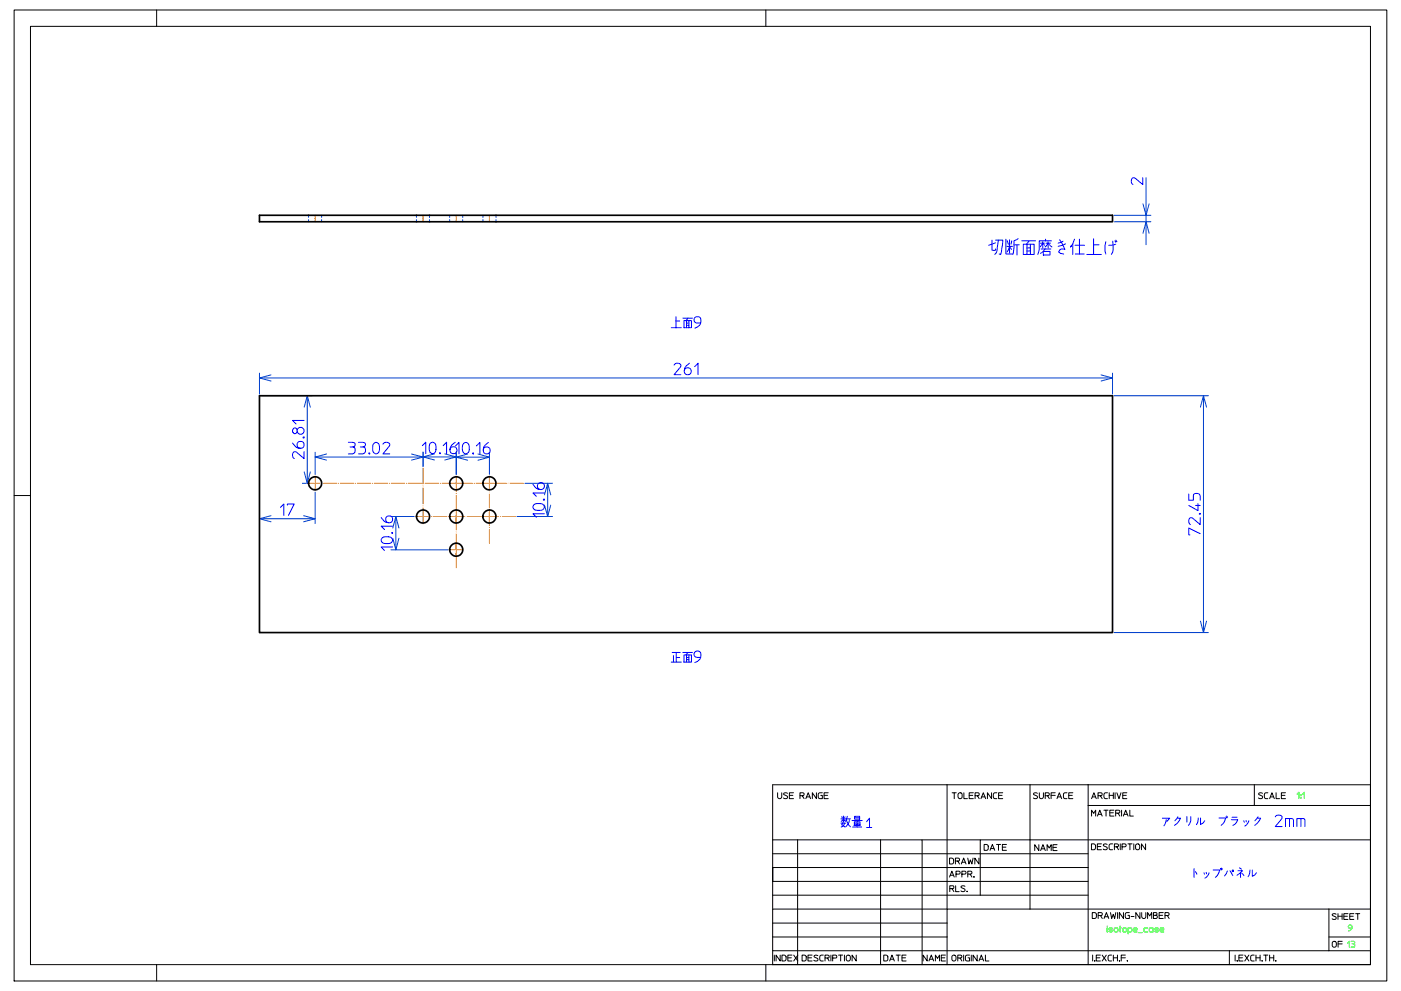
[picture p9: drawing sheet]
<svg xmlns="http://www.w3.org/2000/svg" width="420mm" height="297mm" viewBox="0 0 420 297" stroke-linecap="round" stroke-linejoin="round" font-family="sans-serif">
<g fill="none" stroke="#0040cc" stroke-width=".3">
<path d="M343.6 53.3v20M334 64.5h11M334 66.5h11M342.7 61.1l.9 3.4 .9-3.4M342.7 69.9l.9-3.4 .9 3.4M77.8 113.3h255.7M77.8 111.8v6.3M77.8 119.1v37.8M78.3 118.6h15.3M81.2 112.4l-3.4 .9 3.4 .9M92.1 118.6v26.2M330.1 112.4l3.4 .9-3.4 .9"/>
<path d="M333.5 111.8v6.3M334 118.6h28.3M360.8 118.6v71M91.2 122l.9-3.4 .9 3.4M94.5 137h32.3M94.5 135.5v6.7M97.9 136.1l-3.4 .9 3.4 .9M123.4 136.1l3.4 .9-3.4 .9M126.8 136.9h10M126.8 135.5v4.3M130.2 136l-3.4 .9 3.4 1M133.3 136l3.5 .9-3.5 1"/>
<path d="M136.8 135.5v6.7M136.8 137h9.9M140.2 136.1l-3.4 .9 3.4 .9M143.3 136.1l3.4 .9-3.4 .9M146.7 135.5v6.7M359.9 122l.9-3.4 .9 3.4M77.8 155.5h16.7M81.2 154.5l-3.4 1 3.4 .9M90.7 144.8h1.1M91 154.5l3.5 1-3.5 .9M91.2 141.4l.9 3.4 .9-3.4M94.5 147.5v9.4"/>
<path d="M117.2 154.8h7M117.8 158.3l.9-3.5 .9 3.5M118.7 154.8v10M155 154.8h10.6M157.4 144.8h8.2M163.2 151.4l1 3.4 .9-3.4M163.2 148.3l1-3.5 .9 3.5M164.2 144.8v10M117.2 164.8h17.1M117.8 161.3l.9 3.5 .9-3.5M334 189.6h28.3M359.9 186.2l.9 3.4 .9-3.4"/>
</g>
<g fill="none" stroke="#00f" stroke-width=".3">
<path d="M342.6 53.3v2l-2.2-1.9a.98 .98 0 0 0-1.3 .5 .98 .98 0 0 0 .3 1.2l.3 .2M297.4 72v2.9l.9 .1 .1-.4M298.4 72h2.2l-.4 3.5-.2 .8-.5-.2M298.4 72.8l-2 .7M299.3 72l-.4 3.2-.7 1.1M301.6 71.7v4.4h1.9M301.9 73.8h1.6M302 72.2l.3 1M302.6 71.9v3.9M303.2 74.8l-.6-1-.7 1.7M303.3 72.2l-.2 1M304 73.4h1.5"/>
<path d="M304.9 73.4v3M305.2 71.5l-1.2 .7v1.8l-.4 2.3M306.3 72.2h4.1M306.8 73.2h3.2v3.1h-3.2zM307.9 73.2v3.1M307.9 75.2h1M307.9 74.3h1M308.5 72.2l-.8 1M308.9 73.2v3.1M311.9 72.9h1.2M312.1 74.6h2.9M312.6 72.5v1.8"/>
<path d="M312.8 75.3h2v1.1h-2zM313.1 73.5l-.5-.6-.8 1.1M313.3 74l.9-1.1 1.1 1.1M313.3 74.6l-.7 .9-.7 .4M313.4 71.7v.5M313.5 72.9h1.4M314.2 72.5v1.8M315.2 72.2h-3.7v2.6l-.4 1.5M317.7 71.9l1.6 2.9a1.26 1.26 0 0 0-1.9 .7l.5 .4 1 .2M318.7 72.3l-1.5 .6M319.4 73.1l-2.2 .7M320.9 74l.3-.3-.3 .3"/>
<path d="M321.6 73.1v3.2M322.1 71.7l-.9 2M322.3 73.5h2.8M322.4 76.1h2.6M323.6 71.7v4.4M325.8 76.3h4.4M327.8 73.4h1.7M327.8 71.5v4.8M331.5 72.5l-.2 1.2v1.5l.2 .9M333.6 72.3a5 5 0 0 1-.4 4M334.3 72.2l.2 .4M334.5 73.2l-1.1 .3h-1"/>
<path d="M334.5 72l.3 .5M201.2 98.2h3.1M202.6 96.2h1.2M202.6 94.9v3.3M204.7 95.4h2.9M205 96.1h2.3v2.1h-2.3zM205.8 96.1v2.1M205.8 97.5h.7M205.8 96.8h.7M206.3 95.4l-.6 .7M206.5 96.1v2.1M210 96.8h-1.2a1.01 1.01 0 0 1-.7-1.1 1.01 1.01 0 0 1 1.1-.9 1.01 1.01 0 0 1 .9 1v.6a2.05 2.05 0 0 1-1.8 2"/>
<path d="M202.1 109.4a1.1 1.1 0 0 1 1.1-.6 1.1 1.1 0 0 1 .9 .9l-2 2.6h2M206.7 108.9a2.26 2.26 0 0 0-1.3 3.1 1.06 1.06 0 0 0 1.7-.1 1.06 1.06 0 0 0-.5-1.6 1.06 1.06 0 0 0-1.5 .8M208.2 109.9l1.1-1v3.4M87.7 132.8a2.24 2.24 0 0 0 3.2 1.3 1.05 1.05 0 0 0-.1-1.6 1.05 1.05 0 0 0-1.6 .4 1.05 1.05 0 0 0 .8 1.4M88 128.4a.77 .77 0 0 1 1.1 .7 .77 .77 0 0 1-1.1 .7l-.3-.5zM89.1 128.9a1.06 1.06 0 0 1 1.6-.7 1.06 1.06 0 0 1 0 1.8 1.06 1.06 0 0 1-1.6-.7M90.9 131h.3v.3h-.3zM91.1 131.1h.1M91.2 135.4v2l-2.3-1.9a.71 .71 0 0 0-.8-.1 .71 .71 0 0 0-.4 .7 1.14 1.14 0 0 0 .5 1.3M91.2 126h-3.5l1.1 1.1M104.4 132.6h1.3l.7 .3v.7l-.6 .3a1.1 1.1 0 0 1 .7 1.1 1.1 1.1 0 0 1-.8 1h-1.3M105 133.9h.8"/>
<path d="M107.5 132.6l1.7 .1a.68 .68 0 0 1 .4 .8 .68 .68 0 0 1-.7 .4 1.09 1.09 0 0 1 .7 1.1 1.09 1.09 0 0 1-.8 1h-1.3M108 133.9h.9M110.6 135.7h.2v.3h-.2zM110.8 135.9h.1M112 133a1.02 1.02 0 0 1 1.2-.3 1.02 1.02 0 0 1 .6 1.2 1.5 1.5 0 0 1-1.2 2.1l-.5-.3a2.71 2.71 0 0 1-.1-2.7zM114.8 133.1a1.1 1.1 0 0 1 1.1-.6 1.1 1.1 0 0 1 .9 1l-2 2.5h2M126.6 133.6l1-1.1v3.5M128.9 133a1.02 1.02 0 0 1 1.3-.4 1.02 1.02 0 0 1 .5 1.2 1.52 1.52 0 0 1-.9 2.2h-.2a1.98 1.98 0 0 1-.7-3zM131.8 135.7h.2v.3h-.2zM131.9 135.9h.1M132.9 133.6l1-1.1v3.5M136.5 132.5a2.26 2.26 0 0 0-1.3 3.2 1.06 1.06 0 0 0 1.6-.1 1.06 1.06 0 0 0-.4-1.6 1.06 1.06 0 0 0-1.5 .8"/>
<path d="M136.6 133.6l1-1v3.4M139 132.9a1.04 1.04 0 0 1 1.2-.1 1.04 1.04 0 0 1 .5 1.1 1.5 1.5 0 0 1-1.1 2.1 1.96 1.96 0 0 1-.6-3.1zM141.7 135.7h.3v.3h-.3zM141.9 135.9h.1M142.8 133.6l1.1-1v3.4M146.4 132.6a2.22 2.22 0 0 0-1.3 3.1 1.05 1.05 0 0 0 1.7 0 1.05 1.05 0 0 0-.5-1.6 1.05 1.05 0 0 0-1.4 .7M84.1 152.1l1-1v3.4M86.1 151.4v-.3h2.1l-1.7 3.4M114.3 155.1a2.31 2.31 0 0 0 3.1 1.3 1.05 1.05 0 0 0 0-1.6 1.05 1.05 0 0 0-1.6 .4 1.05 1.05 0 0 0 .7 1.5M117.4 159.6h.3v.2h-.3zM117.6 159.7h.1M117.7 157.7h-3.4l1 1"/>
<path d="M159.8 145.2a2.22 2.22 0 0 0 3.1 1.2 1.06 1.06 0 0 0-.1-1.6 1.06 1.06 0 0 0-1.6 .5 1.06 1.06 0 0 0 .8 1.4M160 151.3a2.3 2.3 0 0 1 3.1 .3v.7a2.03 2.03 0 0 1-3.3-.3zM162.9 149.6h.3v.3h-.3zM163.1 149.7h.1M163.2 154h-3.4l1 1M163.2 147.7h-3.4l1 1.1M356.4 148.1v1.8h1.4v-1.2a1.06 1.06 0 0 1 1-.8 1.06 1.06 0 0 1 1 .8v1.2M358.4 151.5h1.4M359.1 151v2l-2.7-1.5M359.6 153.9h.2v.2h-.2zM359.7 153.9h.1M359.8 159.9l-3.4-1.6v2h.3"/>
<path d="M359.8 155.1v2.1l-2.6-2.1a1.12 1.12 0 0 0-.9 1 1.12 1.12 0 0 0 .6 1.1M114.5 161.3a2.34 2.34 0 0 1 3.1 .2v.7a2.1 2.1 0 0 1-3.3-.2zM117.7 163.9h-3.4l1 1.1M201.2 198.4h3.1M201.5 195.5h2.4M201.9 196.5v1.9M202.7 197.1h1.1M202.7 195.5v2.9M204.7 195.5h2.9M205 196.3h2.3v2.1h-2.3zM205.8 196.3v2.1M205.8 197.1h.7"/>
<path d="M205.8 197.7h.7M206.3 195.5l-.6 .8M206.5 196.3v2.1M210 197h-1.2a1.01 1.01 0 0 1-.7-1.1 1.01 1.01 0 0 1 1.1-.9 1.01 1.01 0 0 1 .9 1v.6a2.05 2.05 0 0 1-1.8 2M252.1 246.7h1.4M252.1 245.4h1.4M252.3 244.8l.3 .3M252.4 247.2l.9 .7M252.8 246.4l-.4 .8M252.8 245.4l-.6 .8M252.8 244.6v1.7M253 245.6l.3 .5"/>
<path d="M253.2 246.7l-.5 .9-.5 .3M253.3 244.8l-.1 .4M253.8 245.7l.6 1.5 .6 .6M253.8 245.4h1.2M254 244.6l-.6 1.6M254.7 245.6l-.2 .9-1 1.3M255.4 245.9h3.1M255.6 247.9h2.7M256 247.4h1.9M256.1 246.3h1.7v.9h-1.7zM256.1 246.7h1.7M256.2 244.6h1.5v.9h-1.5z"/>
<path d="M256.2 245.1h1.5M257 246.3v1.6M259.8 246.3l.9-1.1v2.8M259.8 248h1.5M348.5 245.2h2.2l-.9 1M349.6 245.7l-.7 1.8M352.8 245.2h1.1l-.5 .9-1.3 1.3M353.1 244.8l-.9 1.2M355.8 244.7v1.7M357 244.7v1.3l-.7 1.4M359.2 245.1l-.2 1.6-.3 .5M359.9 245.1v2l.8-.4 .5-.7"/>
<path d="M365.4 245.1h2l-.6 1.6-.7 .7M367.6 244.8l.2 .3M367.7 244.6l.3 .3M369.1 245.7h2l-.8 1.2-.7 .5M369.4 244.9h1.4M372.9 246l.1 .4M373.6 245.9v.4M374.4 246l-.8 1.3-.4 .3M376.8 245.2h1.1l-.5 .9-1.3 1.3M377.2 244.8l-1 1.2M382.3 244.8a1.11 1.11 0 0 1 1.1-.5 1.11 1.11 0 0 1 1 .8l-2.1 2.6h2.1M385.4 247.7v-2.4h1.9l.4 .3 .1 2.1"/>
<path d="M386.6 245.3v2.4M388.8 247.7v-2.4l2.1 .1 .3 .3v2M390 245.3v2.4M358 260.3v2.7M358.4 261.2l.4 .8M360.9 261.6l.2 .4M361.6 261.4l.1 .5M362.5 261.6l-.8 1.3-.5 .3M363.7 260.7h2l-.8 1.7-.6 .6M366 260.3h.4v.3l-.3 .1zM367.9 261l-.8 1.5M368.7 260.9l.9 1.5"/>
<path d="M369.4 260.8h.4v.4h-.4zM371.1 260.9h1.4l-1.7 1.4M371.6 260.1l.5 .4M371.9 261.6v1.4M372.3 261.7l.6 .7M374.7 260.7l-.2 1.5-.3 .5M375.4 260.7v1.9l.8-.4 .5-.6"/>
</g>
<path d="M92.5 66.5v-2M96.4 64.5v2M124.8 66.5v-2M128.8 64.5v2M134.8 66.5v-2M138.7 64.5v2M144.8 66.5v-2M148.7 64.5v2" fill="none" stroke="#0040cc" stroke-width=".3" stroke-dasharray=".7 .7"/>
<path d="M94.5 64.5v2M126.8 66.5v-2M136.8 66.5v-2M146.7 64.5v2" fill="none" stroke="#ff8000" stroke-width=".3" stroke-dasharray=".9 .1 0 .1"/>
<path d="M94.5 147v-4.3M136.8 152.6v4.4M138.9 144.8h-4.3M138.9 154.8h-4.3M144.6 144.8h4.3M146.7 152.6v4.4M148.9 154.8h-4.3M134.6 164.8h4.3M136.8 162.6v4.3" fill="none" stroke="#ff8000" stroke-width=".3" stroke-dasharray="1.9 .2 0 .2"/>
<path d="M146.7 142.7v20.1" fill="none" stroke="#ff8000" stroke-width=".3" stroke-dasharray="4.2 .5 0 .5"/>
<path d="M136.8 142.7v27.5" fill="none" stroke="#ff8000" stroke-width=".3" stroke-dasharray="4.6 .6 0 .6"/>
<path d="M156.9 144.8h-64.6" fill="none" stroke="#ff8000" stroke-width=".3" stroke-dasharray="4 .5 0 .5"/>
<path d="M124.7 154.8h29.8" fill="none" stroke="#ff8000" stroke-width=".3" stroke-dasharray="4.1 .5 0 .5"/>
<path d="M126.8 157v-16.7" fill="none" stroke="#ff8000" stroke-width=".3" stroke-dasharray="4.8 .6 0 .6"/>
<g fill="none" stroke="#000" stroke-width=".5">
<path d="M77.8 64.5h255.7v2h-255.7zM77.8 118.6h255.7v71h-255.7z"/>
<circle cx="94.5" cy="144.8" r="1.97"/>
<circle cx="126.8" cy="154.8" r="1.97"/>
<circle cx="136.8" cy="144.8" r="1.97"/>
<circle cx="136.8" cy="154.8" r="1.97"/>
<circle cx="146.7" cy="144.8" r="1.97"/>
<circle cx="146.7" cy="154.8" r="1.97"/>
<circle cx="136.8" cy="164.7" r="1.97"/>
</g>
<g fill="none" stroke="#000" stroke-width=".3">
<path d="M4.2 3h411.5v291h-411.5zM9.1 7.9h401.7v281.2h-401.7zM47 3v4.9M229.6 3v4.9M4.2 148.5h4.9M233.1 237.6v1.2a.62 .62 0 0 0 .6 .6 .62 .62 0 0 0 .7-.6v-1.2M236.1 237.8a.63 .63 0 0 0-.7-.2 .63 .63 0 0 0-.5 .5l.9 .4a.48 .48 0 0 1 .3 .7 .48 .48 0 0 1-.7 .2l-.5-.3M236.6 238.4h1.1M237.9 237.6h-1.3v1.8h1.3M239.8 238.5v.9M240.5 238.5h-.7v-.9h.9a.45 .45 0 0 1 .4 .5 .45 .45 0 0 1-.6 .4l.6 .9M241.6 239.4l.7-1.8 .7 1.8"/>
<path d="M241.8 238.8h1M244.8 237.6v1.8l-1.3-1.8v1.8M246.5 237.6h-.9l-.3 .5 .1 1 1.1 .3v-1h-.4M247.1 238.4h1M248.3 237.6h-1.2v1.8h1.2M283.9 235.2v37.2h-52.3v4.2M285.4 237.6h.7v1.8M286.1 237.6h.6M287.3 237.8a.62 .62 0 0 1 .7-.2 .62 .62 0 0 1 .4 .5v.7a.62 .62 0 0 1-.6 .6 .62 .62 0 0 1-.6-.6zM289 237.6v1.8h1M290.5 238.4h1.1M291.8 237.6h-1.3v1.8h1.3"/>
<path d="M292.3 238.5v.9M293 238.5h-.7v-.9h.9a.45 .45 0 0 1 .3 .5 .45 .45 0 0 1-.5 .4l.5 .9M294.1 239.4l.7-1.8 .7 1.8M294.3 238.8h1M297.3 237.6v1.8l-1.3-1.8v1.8M298.8 237.6h-.7l-.3 .5 .1 1 .9 .3M299.4 238.4h1M300.6 237.6h-1.2v1.8h1.2M308.8 235.2v37.2M311 237.8a.61 .61 0 0 0-.7-.2 .61 .61 0 0 0-.4 .5l.9 .4a.44 .44 0 0 1 .2 .5 .44 .44 0 0 1-.4 .4l-.8-.3M311.6 237.6v1.2a.62 .62 0 0 0 .6 .6 .62 .62 0 0 0 .6-.6v-1.2M313.3 238.5v.9"/>
<path d="M314 238.5h-.7v-.9h.8a.45 .45 0 0 1 .5 .5 .45 .45 0 0 1-.6 .4l.6 .9M315.1 238.4h1.2M316.3 237.6h-1.2v1.8M316.9 239.4l.7-1.8 .7 1.8M317.1 238.8h.9M319.9 237.6h-.8l-.3 .5 .1 1 1 .3M320.4 238.4h1.1M321.6 237.6h-1.2v1.8h1.2M326.2 235.2v53.9h42.3v-4.2M327.2 239.4l.7-1.8 .7 1.8M327.5 238.8h.9M329.2 238.5v.9"/>
<path d="M329.9 238.5h-.7v-.9h.8a.45 .45 0 0 1 .4 .5 .45 .45 0 0 1-.5 .4l.5 .9M332 237.6h-.7l-.4 .5 .1 1 1 .3M332.5 237.6v1.8M332.5 238.4h1.3M333.8 237.6v1.8M334.3 237.6v1.8M334.8 237.6l.7 1.8 .6-1.8M336.6 238.4h1M337.8 237.6h-1.2v1.8h1.2M376 235.2v6.2M378.5 237.8a.6 .6 0 0 0-.7-.3 .6 .6 0 0 0-.4 .6l.8 .4a.45 .45 0 0 1 .3 .5 .45 .45 0 0 1-.5 .4l-.7-.3M380.1 237.6h-.8l-.3 .5 .1 1 1 .3"/>
<path d="M380.6 239.4l.7-1.8 .7 1.8M380.9 238.8h.9M382.6 237.6v1.8h1M384.1 238.4h1.1M385.4 237.6h-1.3v1.8h1.3M231.6 251.7h32.4M231.6 260h94.6M231.6 255.9h94.6M239.1 251.7v37.4M264 251.7h12.4v37.4M264 251.7v37.4M276.4 251.7h17.5"/>
<path d="M284.7 257.2h.7l.5 .3v.9l-.2 .4-1 .1zM286.4 258.1v.8M287.1 258.1h-.7v-.9h.9a.45 .45 0 0 1 .4 .5 .45 .45 0 0 1-.6 .4l.6 .8M288.2 258.9l.7-1.7 .7 1.7M288.4 258.4h1M290.1 257.2l.4 1.7 .4-1.2 .5 1.2 .3-1.7M293.5 257.2v1.7l-1.3-1.7v1.7M295 253.1h.7l.5 .3 .1 .9-.2 .4-1.1 .1zM296.8 254.8l.7-1.7 .7 1.7M297 254.3h1M298.7 253.1h.6v1.7M299.3 253.1h.7"/>
<path d="M300.5 253.9h1.1M301.7 253.1h-1.2v1.7h1.2M311.4 253.1v1.8l-1.2-1.8v1.8M312 254.9l.7-1.8 .7 1.8M312.2 254.4h1M313.9 254.9v-1.8l.6 1 .6-1v1.8M315.7 254h1M316.9 253.1h-1.2v1.8h1.2M326.2 241.4h84.6v10.3M327.2 252.9h.7l.5 .4v.8l-.3 .5-.9 .1zM327.2 244.6v-1.8l.7 1 .6-1v1.8M329 253.7h1"/>
<path d="M329 244.6l.7-1.8 .7 1.8M329.2 244h1M330.2 252.9h-1.2v1.8h1.2M330.9 242.8h.7v1.8M331.6 242.8h.6M331.9 253.1a.63 .63 0 0 0-.7-.2 .63 .63 0 0 0-.4 .5l.9 .5a.42 .42 0 0 1 .3 .5 .42 .42 0 0 1-.5 .3l-.8-.2M332.7 243.6h1.1M333.6 252.9l-.8 .1-.3 .4 .1 1.1 1 .2M333.9 242.8h-1.2v1.8h1.2M334.1 253.8v.9M334.5 243.7v.9M334.8 253.8h-.7v-.9h.8a.45 .45 0 0 1 .4 .5 .45 .45 0 0 1-.5 .4l.5 .9"/>
<path d="M335.2 243.7h-.7v-.9h.8a.45 .45 0 0 1 .4 .5 .45 .45 0 0 1-.5 .4l.5 .9M335.8 252.9v1.8M336.2 242.8v1.8M336.4 253.8h.8a.44 .44 0 0 0 .4-.5 .44 .44 0 0 0-.4-.4h-.8v1.8M336.8 244.6l.7-1.8 .7 1.8M337 244h1M338.1 252.9h.6v1.8M338.7 242.8v1.8h1.1M338.7 252.9h.7M339.9 252.9v1.8M340.6 253a.64 .64 0 0 1 1.1 .4v.7a.62 .62 0 0 1-.7 .6 .62 .62 0 0 1-.6-.6zM343.4 252.9v1.8l-1.2-1.8v1.8"/>
<path d="M410.8 251.7h-116.9v16.6M410.8 241.4v-6.2h-179.2v37.2M410.8 251.7v37.4M231.6 264.1v-4.1v4.1M231.6 268.3h94.6M231.6 276.6v12.5M231.6 264.2h94.6M231.6 276.6h52.3M283.9 276.6v12.5M284.7 262.9l.7-1.8 .7 1.8M284.7 266.3v.9M284.9 262.3h1"/>
<path d="M285.4 266.3h-.7v-.8h.9a.45 .45 0 0 1 .4 .5 .45 .45 0 0 1-.6 .3l.6 .9M286.5 265.5v1.7h1M286.6 262h.8a.44 .44 0 0 0 .4-.5 .44 .44 0 0 0-.4-.4h-.8v1.8M288.4 262h.8a.44 .44 0 0 0 .4-.5 .44 .44 0 0 0-.4-.4h-.8v1.8M289.3 265.6a.63 .63 0 0 0-.7-.2 .63 .63 0 0 0-.5 .6l.9 .4a.48 .48 0 0 1 .3 .6 .48 .48 0 0 1-.7 .2l-.5-.2M289.8 267.1l.2 .1zM289.9 267.2h.1M290.1 262v.9M290.8 262h-.7v-.9h.9a.45 .45 0 0 1 .4 .5 .45 .45 0 0 1-.6 .4l.6 .9M291.9 262.7l.1 .2zM292 262.8h.1M308.8 272.4h-24.9v4.2"/>
<path d="M308.8 272.4h102M327.4 273.5l1.2 .2 .1 1-.4 .5-.9 .1zM329.2 274.4v.9M329.9 274.4h-.7v-.9h.9a.45 .45 0 0 1 .3 .5 .45 .45 0 0 1-.5 .4l.5 .9M331 275.3l.7-1.8 .7 1.8M331.2 274.7h1M332.9 273.5l.4 1.8 .4-1.3 .5 1.3 .3-1.8M335 273.5v1.8M336.8 273.5v1.8l-1.2-1.8v1.8M338.6 273.5h-1l-.3 .5 .1 1.1 1.2 .2v-1h-.5M339.1 274.7h.9M341.7 273.5v1.8l-1.2-1.8v1.8"/>
<path d="M342.3 273.5v1.2a.62 .62 0 0 0 .6 .6 .62 .62 0 0 0 .6-.6v-1.2M344 275.3v-1.8l.7 1 .6-1v1.8M345.8 274.3h.7a.48 .48 0 0 1 .5 .4 .48 .48 0 0 1-.4 .6h-.8v-1.8l1 .2v.5l-.3 .1M347.5 274.3h1M348.7 273.5h-1.2v1.8h1.2M349.2 274.4v.9M350 274.4h-.8v-.9h.9a.45 .45 0 0 1 .4 .5 .45 .45 0 0 1-.5 .4l.5 .9M398.4 272.4v12.5M400.5 274a.6 .6 0 0 0-.6-.2 .6 .6 0 0 0-.4 .5l.8 .4a.43 .43 0 0 1 .3 .6 .43 .43 0 0 1-.5 .3l-.8-.3M401.1 273.8v1.8M401.1 274.6h1.2M402.3 273.8v1.8"/>
<path d="M402.9 274.6h1M404.1 273.8h-1.2v1.8h1.2M404.6 274.6h1.1M405.9 273.8h-1.3v1.8h1.3M406.4 273.8h.6v1.8M407 273.8h.6M47 289.1v4.9M229.6 289.1v4.9M231.6 284.9h179.2M231.6 280.8h52.3M232.1 286.2v1.8M233.9 286.2v1.8l-1.2-1.8v1.8"/>
<path d="M234.4 286.2h.7l.5 .4 .1 .9-.4 .5h-.9zM236.2 287.1h1M237.4 286.2h-1.2v1.8h1.2M237.9 286.2l1.3 1.8M239.2 286.2l-1.3 1.8M240.5 286.2h.7l.5 .4v.9l-.2 .4-1 .1zM242.2 287.1h1.1M243.5 286.2h-1.3v1.8h1.3M245.2 286.4a.62 .62 0 0 0-.7-.2 .62 .62 0 0 0-.4 .6l.9 .4a.43 .43 0 0 1 .2 .5 .43 .43 0 0 1-.4 .3l-.8-.2M246.8 286.2l-.9 .2-.2 .4 .2 1.1 .9 .1M247.3 287.1v.9M248 287.1h-.7v-.9h.9a.45 .45 0 0 1 .4 .6 .45 .45 0 0 1-.6 .3l.6 .9"/>
<path d="M249.1 286.2v1.8M249.6 287.1h.9a.44 .44 0 0 0 .4-.4 .44 .44 0 0 0-.4-.5h-.9v1.8M251.4 286.2h.6v1.8M252 286.2h.6M253.2 286.2v1.8M253.9 286.4a.64 .64 0 0 1 1 .4v.7a.62 .62 0 0 1-.6 .5 .62 .62 0 0 1-.6-.5zM256.7 286.2v1.8l-1.3-1.8v1.8M264.9 286.2h.7l.5 .4 .1 .9-.2 .4-1.1 .1zM266.7 288l.7-1.8 .7 1.8M266.9 287.5h1M268.6 286.2h.7v1.8M269.3 286.2h.6"/>
<path d="M270.4 287.1h1.1M271.6 286.2h-1.2v1.8h1.2M278 286.2v1.8l-1.3-1.8v1.8M278.5 288l.7-1.8 .7 1.8M278.7 287.5h1M280.4 288v-1.8l.7 1 .6-1v1.8M282.2 287.1h1M283.4 286.2h-1.2v1.8h1.2M285.6 286.4a.64 .64 0 0 1 1 .4v.7a.62 .62 0 0 1-.6 .5 .62 .62 0 0 1-.6-.5zM287.1 287.1v.9M287.8 287.1h-.7v-.9h.8a.45 .45 0 0 1 .5 .5 .45 .45 0 0 1-.6 .4l.6 .9M288.9 286.2v1.8"/>
<path d="M290.7 286.2l-1 .1-.3 .5 .1 1 1.2 .2v-.9h-.5M291.2 286.2v1.8M292.9 286.2v1.8l-1.2-1.8v1.8M293.5 288l.7-1.8 .7 1.8M293.7 287.5h.9M295.4 286.2v1.8h1.1M327.6 286.2v1.8M328.1 287.9l.1 .1zM328.2 288h.1M328.6 287.1h1.1M329.9 286.2h-1.3v1.8h1.3M330.4 286.2l1.2 1.8"/>
<path d="M331.6 286.2l-1.2 1.8M333.2 286.2l-.8 .2-.2 .4 .2 1.1 .8 .1M333.8 286.2v1.8M333.8 287.1h1.2M335 286.2v1.8M335.5 287.9l.2 .1zM335.6 288h.1M336.1 287.1h1.3M337.4 286.2h-1.3v1.8M338 288h.1M370.3 286.2v1.8M370.8 287.9l.1 .1z"/>
<path d="M370.9 288h.1M371.4 287.1h1.1M372.6 286.2h-1.2v1.8h1.2M373.2 286.2l1.2 1.8M374.4 286.2l-1.2 1.8M376 286.2l-.8 .1-.3 .5 .1 1 1 .2M376.5 286.2v1.8M376.5 287.1h1.3M377.8 286.2v1.8M378.4 288h.1M378.8 286.2h.6v1.8M379.4 286.2h.7"/>
<path d="M380.6 286.2v1.8M380.6 287.1h1.2M381.8 286.2v1.8M382.4 287.9l.1 .1zM382.4 288h.1M398.4 280.8h12.4M399.6 282.3a.61 .61 0 0 1 .6-.2 .61 .61 0 0 1 .4 .5v.7a.62 .62 0 0 1-.6 .6 .62 .62 0 0 1-.6-.6zM401.1 282.9h1.3M402.4 282.1h-1.3v1.8"/>
</g>
<g fill="none" stroke="#0f0" stroke-width=".35">
<path d="M388.9 238l.5-.5v1.7M389.9 239l.2 .1zM389.9 238.2l.2 .1zM390 239.1h.1M390 238.3h.1M390.5 238l.5-.5v1.7M331.9 277.6h.1M331.9 278.1v1.2M333.5 278.3a.48 .48 0 0 0-.6-.3 .48 .48 0 0 0-.3 .6l.9 .2a.53 .53 0 0 1-.4 .6 .53 .53 0 0 1-.6-.4M334.2 278.2h.8l.1 .8a.56 .56 0 0 1-.5 .3 .56 .56 0 0 1-.6-.3zM335.6 278.1h.5M335.8 277.6v1.7"/>
<path d="M336.8 278.2h.7l.2 .8a.56 .56 0 0 1-.6 .3 .56 .56 0 0 1-.5-.3zM338.2 279.3l1-.2-.1-.9-.9-.1v1.8M339.8 278.7h1.1a.55 .55 0 0 0-.5-.6 .55 .55 0 0 0-.6 .3v.7l1.1 .2M341.4 279.5h1M344 278.1h-.8l-.2 .3v.7l1 .2M345.6 279l-.4 .3-.6-.1v-1l1-.1 .1 1.2M347.3 278.3a.48 .48 0 0 0-.6-.3 .48 .48 0 0 0-.3 .6l.8 .2a.53 .53 0 0 1-.4 .6 .53 .53 0 0 1-.6-.4M347.8 278.7h1.1a.55 .55 0 0 0-.5-.6 .55 .55 0 0 0-.6 .3l.1 .8 1 .1M405.2 278.2h-.6a.51 .51 0 0 1-.3-.6 .51 .51 0 0 1 .5-.4 .51 .51 0 0 1 .5 .5l-.1 .7-.8 .6M404 282.6l.5-.5v1.8M405.1 282.1l1 .2v.3l-.3 .2a.56 .56 0 0 1 .3 .6 .56 .56 0 0 1-.4 .5h-.6M405.3 282.8h.5"/>
</g>
</svg>
